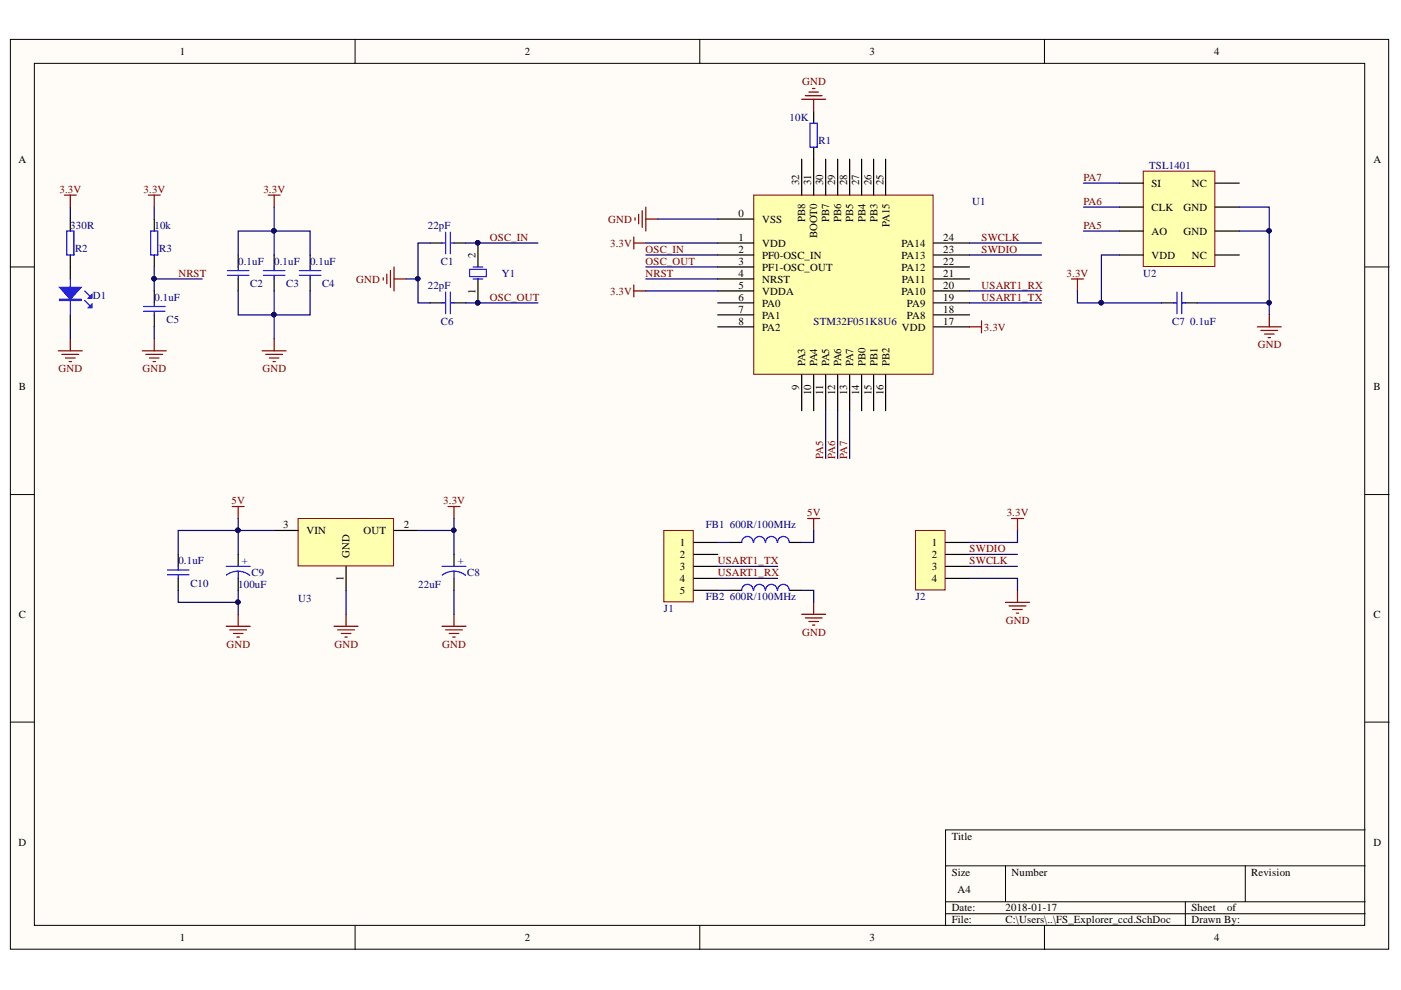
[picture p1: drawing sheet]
<svg xmlns="http://www.w3.org/2000/svg" width="297mm" height="210mm" viewBox="0 0 297 210" stroke-linecap="round" stroke-linejoin="round" font-family="sans-serif">
<defs><g id="words">
<g font-size="2.3">
<text x="38.2" y="11.7">1</text>
<text x="111.2" y="11.7">2</text>
<text x="184.3" y="11.7">3</text>
<text x="257.4" y="11.7">4</text>
<text x="3.9" y="34.5">A</text>
<text x="291.2" y="34.5">A</text>
<text x="169.5" y="39.3" transform="rotate(-90 169.5 39.3)">32</text>
<text x="172" y="39.3" transform="rotate(-90 172 39.3)">31</text>
<text x="174.5" y="39.3" transform="rotate(-90 174.5 39.3)">30</text>
<text x="177.1" y="39.3" transform="rotate(-90 177.1 39.3)">29</text>
<text x="179.6" y="39.3" transform="rotate(-90 179.6 39.3)">28</text>
<text x="182.1" y="39.3" transform="rotate(-90 182.1 39.3)">27</text>
<text x="184.8" y="39.3" transform="rotate(-90 184.8 39.3)">26</text>
<text x="187.3" y="39.3" transform="rotate(-90 187.3 39.3)">25</text>
<text x="244.2" y="39.6">SI</text>
<text x="252.7" y="39.6">NC</text>
<text x="156.6" y="46">0</text>
<text x="161.6" y="47.3">VSS</text>
<text x="170.7" y="47.1" transform="rotate(-90 170.7 47.1)">PB8</text>
<text x="175.8" y="47.1" transform="rotate(-90 175.8 47.1)">PB7</text>
<text x="178.3" y="47.1" transform="rotate(-90 178.3 47.1)">PB6</text>
<text x="180.9" y="47.1" transform="rotate(-90 180.9 47.1)">PB5</text>
<text x="183.5" y="47.1" transform="rotate(-90 183.5 47.1)">PB4</text>
<text x="186" y="47.1" transform="rotate(-90 186 47.1)">PB3</text>
<text x="244.2" y="44.7">CLK</text>
<text x="250.9" y="44.7">GND</text>
<text x="156.6" y="51.1">1</text>
<text x="156.6" y="53.6">2</text>
<text x="161.6" y="52.3">VDD</text>
<text x="173.3" y="50.6" transform="rotate(-90 173.3 50.6)">BOOT0</text>
<text x="188.6" y="48.2" transform="rotate(-90 188.6 48.2)">PA15</text>
<text x="191.1" y="52.3">PA14</text>
<text x="200" y="53.6">23</text>
<text x="200" y="51.1">24</text>
<text x="244.2" y="49.8">AO</text>
<text x="250.9" y="49.8">GND</text>
<text x="100.8" y="54.6" transform="rotate(-90 100.8 54.6)">2</text>
<text x="156.6" y="56.1">3</text>
<text x="156.6" y="58.7">4</text>
<text x="161.6" y="54.9">PF0-OSC_IN</text>
<text x="161.6" y="57.4">PF1-OSC_OUT</text>
<text x="161.6" y="59.9">NRST</text>
<text x="191.1" y="57.4">PA12</text>
<text x="191.1" y="54.9">PA13</text>
<text x="191.2" y="59.9">PA11</text>
<text x="200" y="58.7">21</text>
<text x="200" y="56.1">22</text>
<text x="244.2" y="54.9">VDD</text>
<text x="252.7" y="54.9">NC</text>
<text x="100.8" y="62.3" transform="rotate(-90 100.8 62.3)">1</text>
<text x="156.6" y="61.2">5</text>
<text x="156.6" y="63.7">6</text>
<text x="161.6" y="62.5">VDDA</text>
<text x="161.6" y="65">PA0</text>
<text x="191.1" y="62.5">PA10</text>
<text x="192.3" y="65">PA9</text>
<text x="200" y="63.7">19</text>
<text x="200" y="61.2">20</text>
<text x="156.6" y="66.3">7</text>
<text x="156.6" y="68.8">8</text>
<text x="161.6" y="67.5">PA1</text>
<text x="161.6" y="70.1">PA2</text>
<text x="191.2" y="70.1">VDD</text>
<text x="192.3" y="67.5">PA8</text>
<text x="200" y="68.8">17</text>
<text x="200" y="66.3">18</text>
<text x="170.7" y="77.7" transform="rotate(-90 170.7 77.7)">PA3</text>
<text x="173.3" y="77.7" transform="rotate(-90 173.3 77.7)">PA4</text>
<text x="175.8" y="77.7" transform="rotate(-90 175.8 77.7)">PA5</text>
<text x="178.3" y="77.7" transform="rotate(-90 178.3 77.7)">PA6</text>
<text x="180.9" y="77.7" transform="rotate(-90 180.9 77.7)">PA7</text>
<text x="183.5" y="77.7" transform="rotate(-90 183.5 77.7)">PB0</text>
<text x="186" y="77.7" transform="rotate(-90 186 77.7)">PB1</text>
<text x="188.6" y="77.7" transform="rotate(-90 188.6 77.7)">PB2</text>
<text x="4" y="82.8">B</text>
<text x="169.5" y="82.7" transform="rotate(-90 169.5 82.7)">9</text>
<text x="172" y="83.8" transform="rotate(-90 172 83.8)">10</text>
<text x="174.5" y="83.7" transform="rotate(-90 174.5 83.7)">11</text>
<text x="177.1" y="83.8" transform="rotate(-90 177.1 83.8)">12</text>
<text x="179.6" y="83.8" transform="rotate(-90 179.6 83.8)">13</text>
<text x="182.1" y="83.8" transform="rotate(-90 182.1 83.8)">14</text>
<text x="184.8" y="83.8" transform="rotate(-90 184.8 83.8)">15</text>
<text x="187.3" y="83.8" transform="rotate(-90 187.3 83.8)">16</text>
<text x="291.2" y="82.8">B</text>
<text x="60.1" y="112">3</text>
<text x="65" y="113.3">VIN</text>
<text x="77.1" y="113.3">OUT</text>
<text x="85.6" y="112">2</text>
<text x="74.1" y="118.3" transform="rotate(-90 74.1 118.3)">GND</text>
<text x="144.2" y="115.8">1</text>
<text x="144.2" y="118.3">2</text>
<text x="197.5" y="115.8">1</text>
<text x="197.5" y="118.3">2</text>
<text x="72.8" y="123.2" transform="rotate(-90 72.8 123.2)">1</text>
<text x="144.2" y="120.9">3</text>
<text x="144.2" y="123.4">4</text>
<text x="144.2" y="126">5</text>
<text x="197.5" y="120.9">3</text>
<text x="197.5" y="123.4">4</text>
<text x="4" y="131">C</text>
<text x="291.2" y="131">C</text>
<text x="3.9" y="179.3">D</text>
<text x="201.8" y="178">Title</text>
<text x="291.2" y="179.3">D</text>
<text x="201.8" y="185.6">Size</text>
<text x="214.5" y="185.6">Number</text>
<text x="265.3" y="185.6">Revision</text>
<text x="203" y="189.4">A4</text>
<text x="201.8" y="193.2">Date:</text>
<text x="201.8" y="195.8">File:</text>
<text x="213.2" y="193.2">2018-01-17</text>
<text x="213.2" y="195.8">C:\Users\..\FS_Explorer_ccd.SchDoc</text>
<text x="252.6" y="193.2">Sheet</text>
<text x="252.6" y="195.8">Drawn By:</text>
<text x="260.2" y="193.2">of</text>
<text x="38.2" y="199.6">1</text>
<text x="111.2" y="199.6">2</text>
<text x="184.3" y="199.6">3</text>
<text x="257.4" y="199.6">4</text>
</g>
<g font-size="2.3" fill="#800000">
<text x="170" y="18">GND</text>
<text x="12.6" y="40.8">3.3V</text>
<text x="30.5" y="40.8">3.3V</text>
<text x="55.8" y="40.8">3.3V</text>
<text x="229.7" y="38.3">PA7</text>
<text x="128.9" y="47.3">GND</text>
<text x="229.7" y="43.5">PA6</text>
<text x="103.9" y="51.1">OSC_IN</text>
<text x="129.4" y="52.3">3.3V</text>
<text x="136.9" y="53.6">OSC_IN</text>
<text x="208.1" y="51.1">SWCLK</text>
<text x="208.1" y="53.6">SWDIO</text>
<text x="229.7" y="48.5">PA5</text>
<text x="37.8" y="58.7">NRST</text>
<text x="75.5" y="59.9">GND</text>
<text x="136.9" y="58.7">NRST</text>
<text x="136.9" y="56.1">OSC_OUT</text>
<text x="226.1" y="58.7">3.3V</text>
<text x="103.9" y="63.7">OSC_OUT</text>
<text x="129.4" y="62.5">3.3V</text>
<text x="208.1" y="63.7">USART1_TX</text>
<text x="208.1" y="61.2">USART1_RX</text>
<text x="208.6" y="70.1">3.3V</text>
<text x="266.7" y="73.9">GND</text>
<text x="12.4" y="79">GND</text>
<text x="30.2" y="79">GND</text>
<text x="55.7" y="79">GND</text>
<text x="174.5" y="97.2" transform="rotate(-90 174.5 97.2)">PA5</text>
<text x="177.1" y="97.2" transform="rotate(-90 177.1 97.2)">PA6</text>
<text x="179.6" y="97.2" transform="rotate(-90 179.6 97.2)">PA7</text>
<text x="49.1" y="106.9">5V</text>
<text x="94" y="106.9">3.3V</text>
<text x="171.1" y="109.5">5V</text>
<text x="213.4" y="109.5">3.3V</text>
<text x="152.2" y="119.6">USART1_TX</text>
<text x="205.6" y="119.6">SWCLK</text>
<text x="205.6" y="117.1">SWDIO</text>
<text x="152.2" y="122.1">USART1_RX</text>
<text x="48.1" y="137.4">GND</text>
<text x="70.9" y="137.4">GND</text>
<text x="93.7" y="137.4">GND</text>
<text x="170" y="134.8">GND</text>
<text x="213.3" y="132.3">GND</text>
</g>
<g font-size="2.3" fill="#000080">
<text x="167.4" y="25.6">10K</text>
<text x="173.5" y="30.4">R1</text>
<text x="243.6" y="35.8">TSL1401</text>
<text x="206.1" y="43.5">U1</text>
<text x="14.9" y="48.5">330R</text>
<text x="15.9" y="53.3">R2</text>
<text x="32.7" y="48.5">10k</text>
<text x="33.8" y="53.3">R3</text>
<text x="90.7" y="48.5">22pF</text>
<text x="50.5" y="56.1">0.1uF</text>
<text x="58.1" y="56.1">0.1uF</text>
<text x="65.7" y="56.1">0.1uF</text>
<text x="93.5" y="56.1">C1</text>
<text x="106.4" y="58.7">Y1</text>
<text x="242.4" y="58.7">U2</text>
<text x="19.7" y="63.5">D1</text>
<text x="32.7" y="63.7">0.1uF</text>
<text x="53" y="61">C2</text>
<text x="60.7" y="61">C3</text>
<text x="68.3" y="61">C4</text>
<text x="90.7" y="61.2">22pF</text>
<text x="35.3" y="68.6">C5</text>
<text x="93.5" y="68.8">C6</text>
<text x="172.5" y="68.8">STM32F051K8U6</text>
<text x="248.6" y="68.8">C7</text>
<text x="252.4" y="68.8">0.1uF</text>
<text x="149.7" y="112">FB1</text>
<text x="154.7" y="112">600R/100MHz</text>
<text x="37.8" y="119.6">0.1uF</text>
<text x="51.3" y="119.6">+</text>
<text x="97" y="119.6">+</text>
<text x="40.4" y="124.4">C10</text>
<text x="50.5" y="124.7">100uF</text>
<text x="53.3" y="122.1">C9</text>
<text x="88.7" y="124.7">22uF</text>
<text x="99.1" y="122.1">C8</text>
<text x="63.2" y="127.7">U3</text>
<text x="140.8" y="129.8">J1</text>
<text x="149.7" y="127.2">FB2</text>
<text x="154.7" y="127.2">600R/100MHz</text>
<text x="194.2" y="127.2">J2</text>
</g>
</g></defs>
<g fill="#fffcf8" stroke="#000" stroke-width=".21">
<path d="M2.2 8.4h292.2v192.9h-292.2z"/>
<path d="M7.3 13.4h282v182.8h-282z"/>
</g>
<g fill="none" stroke="#000" stroke-width=".21">
<path d="M75.3 8.4v5M148.4 8.4v5M221.4 8.4v5M2.2 56.6h5.1M289.4 56.6h5.1M2.2 104.9h5.1M289.4 104.9h5.1M2.2 153.1h5.1M289.4 153.1h5.1M289.4 176h-88.9v20.3M75.3 196.3v5.1M148.4 196.3v5.1"/>
<path d="M200.5 183.6h88.9M200.5 191.2h88.9M200.5 193.7h88.9M213.2 183.6v7.6M221.4 196.3v5.1M251.3 191.2v5.1M264 183.6v7.6"/>
</g>
<path d="M159.8 41.4h38v38h-38z" fill="#ffffb0" stroke="#800000" stroke-width=".21"/>
<g fill="none" stroke="#000" stroke-width=".25">
<path d="M170 33.7v7.7M172.5 33.7v7.7M175.1 33.7v7.7M177.6 33.7v7.7M180.1 33.7v7.7M182.7 33.7v7.7M185.2 33.7v7.7M187.8 33.7v7.7M14.9 56.6v2.5M32.7 46.4v2.6M32.7 54.1v2.5M101.3 51.5v5.1"/>
<path d="M101.3 59.1v5.1M152.2 51.5h7.6M152.2 54.1h7.6M152.2 56.6h7.6M152.2 59.1h7.6M152.2 46.4h7.6M197.9 51.5h7.7M197.9 54.1h7.7M197.9 56.6h7.7M197.9 59.1h7.7M14.9 66.8v2.5M32.7 61.7v2.5"/>
<path d="M32.7 66.8v2.5M152.2 61.7h7.6M152.2 64.2h7.6M152.2 66.8h7.6M152.2 69.3h7.6M170 79.5v7.6M172.5 79.5v7.6M175.1 79.5v7.6M177.6 79.5v7.6M180.1 79.5v7.6M182.7 79.5v7.6M185.2 79.5v7.6"/>
<path d="M187.8 79.5v7.6M197.9 61.7h7.7M197.9 64.2h7.7M197.9 66.8h7.7M197.9 69.3h7.7"/>
</g>
<g fill="#000080" stroke="#000080" stroke-width=".21">
<circle cx="101.3" cy="64.2" r=".47"/>
<circle cx="101.3" cy="51.5" r=".46"/>
</g>
<path d="M14.9 59.1v7.7M31.9 49h1.6v5.1h-1.6zM99.6 57.1h3.5v1.5h-3.5zM100.3 56.6h2.1M100.3 59.1h2.1M18 63.7l1 1M18 61.7l1 1M30.4 66h4.6M30.4 65h4.6M32.7 64.2v.8M32.7 66v.8" fill="none" stroke="#00f" stroke-width=".25"/>
<path d="M12.6 60.9h4.6l-2.3 2.6z" fill="#00f"/>
<path d="M12.6 60.9h4.6l-2.3 2.6zM12.6 63.5h4.6v.2h-4.6zM12.6 63.6h4.6" fill="none" stroke="#00f" stroke-width=".25"/>
<path d="M18.7 65.2l.8-.7v.7z" fill="#00f"/>
<path d="M18.7 65.2l.8-.7v.7z" fill="none" stroke="#00f" stroke-width=".25"/>
<path d="M18.7 63.2l.8-.8v.8z" fill="#00f"/>
<g fill="none" stroke="#00f" stroke-width=".25">
<path d="M171.8 26.1h1.5v5.1h-1.5zM14.1 49h1.6v5.1h-1.6zM48.2 58.4h4.6M48.2 57.4h4.6M50.5 56.6v.8M50.5 58.4v.7M55.8 58.4h4.6M55.8 57.4h4.6M58.1 56.6v.8M58.1 58.4v.7M63.5 58.4h4.5M63.5 57.4h4.5"/>
<path d="M65.7 56.6v.8M65.7 58.4v.7M93.7 51.5h.8M94.5 49.2v4.6M95.5 51.5h.8M95.5 49.2v4.6M18.7 63.2l.8-.8v.8zM93.7 64.2h.8M94.5 61.9v4.6M95.5 61.9v4.6M95.5 64.2h.8M248.8 64.2h.7"/>
<path d="M249.5 61.9v4.6M250.6 64.2h.7M250.6 61.9v4.6"/>
</g>
<g fill="none" stroke="#800000" stroke-width=".25">
<path d="M171.5 19.5h2M172.3 18.8h.5M170 21.1h5.1M170.7 20.3h3.6M172.5 21.1v2.5M13.6 41.4h2.6M14.9 41.4v2.5M31.4 41.4h2.6M32.7 41.4v2.5M56.9 41.4h2.5M58.1 41.4v2.5M81.3 58.9v.5"/>
<path d="M82 58.1v2.1M82.8 57.4v3.5M83.5 56.6v5.1M83.5 59.1h2.6M134.4 50.3v2.5M134.4 51.5h2.5M134.6 46.2v.5M135.4 45.4v2.1M136.2 44.7v3.5M136.9 43.9v5.1M136.9 46.4h2.6M227.2 59.1h2.5"/>
<path d="M228.4 59.1v2.6M12.4 74.4h5.1M13.1 75.1h3.6M13.9 75.9h2M14.7 76.7h.5M14.9 71.8v2.6M30.2 74.4h5M30.9 75.1h3.6M31.7 75.9h2M32.4 76.7h.6M32.7 71.8v2.6M55.6 74.4h5.1"/>
<path d="M56.3 75.1h3.6M57.1 75.9h2M57.9 76.7h.5M58.1 71.8v2.6M134.4 60.4v2.6M134.4 61.7h2.5M205.6 69.3h2.5M208.1 68v2.6M266.6 69.3h5.1M267.3 70.1h3.6M268.1 70.8h2M268.9 71.6h.5"/>
<path d="M269.1 66.8v2.5"/>
</g>
<g fill="none" stroke="#000" stroke-width=".25">
<path d="M172.5 23.6v2.5M172.5 31.2v2.5M14.9 46.4v2.6M14.9 54.1v2.5M50.5 54.1v2.5M50.5 59.1v2.6M58.1 54.1v2.5M58.1 59.1v2.6M65.7 54.1v2.5M65.7 59.1v2.6M91.2 51.5h2.5M96.3 51.5h2.5"/>
<path d="M91.2 64.2h2.5M96.3 64.2h2.5M246.2 64.2h2.6M251.3 64.2h2.6"/>
</g>
<path d="M242.4 36.3h15.2v20.2h-15.2z" fill="#ffffb0" stroke="#800000" stroke-width=".21"/>
<path d="M237.3 38.8h5.1M257.7 38.8h5.1M237.3 43.9h5.1M237.3 49h5.1M237.3 54.1h5.1M257.7 43.9h5.1M257.7 49h5.1M257.7 54.1h5.1" fill="none" stroke="#000" stroke-width=".25"/>
<path d="M140.7 112.5h6.3v15.1h-6.3z" fill="#ffffb0" stroke="#800000" stroke-width=".21"/>
<path d="M147.1 115h5.1M147.1 117.6h5.1M147.1 120.1h5.1M147.1 122.6h5.1M147.1 125.2h5.1" fill="none" stroke="#000" stroke-width=".25"/>
<path d="M171.2 109.9h2.6M172.5 109.9v2.6M170 130.2h5.1M170.7 131h3.6M171.5 131.8h2M172.3 132.5h.5M172.5 127.7v2.5" fill="none" stroke="#800000" stroke-width=".25"/>
<path d="M63.2 109.9h20.2v10.1h-20.2z" fill="#ffffb0" stroke="#800000" stroke-width=".21"/>
<path d="M58.1 112.5h5.1M83.5 112.5h5.1M96.3 117.6v2.5M73.4 120.1v5.1M96.3 122.6v2.6" fill="none" stroke="#000" stroke-width=".25"/>
<g fill="none" stroke="#800000" stroke-width=".25">
<path d="M49.2 107.4h2.6M50.5 107.4v2.5M95 107.4h2.5M96.3 107.4v2.5M48 132.8h5M48.7 133.6h3.6M49.5 134.3h2M50.2 135.1h.6M50.5 130.2v2.6M70.8 132.8h5.1M71.6 133.6h3.6M72.4 134.3h2"/>
<path d="M73.1 135.1h.5M73.4 130.2v2.6M93.7 132.8h5.1M94.5 133.6h3.5M95.2 134.3h2.1M96 135.1h.5M96.3 130.2v2.6"/>
</g>
<path d="M93.7 120.1h5.1M96.3 120.1h.1M96.3 121.1l1 .2 1.4 .7M96.3 121.1l-1.6 .3-.9 .5M96.3 121.1v1.5" fill="none" stroke="#00f" stroke-width=".25"/>
<path d="M194.1 112.5h6.3v12.6h-6.3z" fill="#ffffb0" stroke="#800000" stroke-width=".21"/>
<path d="M37.8 117.6v2.5M50.5 117.6v2.5M154.7 115h2.6M167.4 115h2.6M200.5 115h5.1M200.5 117.6h5.1M37.8 122.6v2.6M50.5 122.6v2.6M154.7 125.2h2.6M167.4 125.2h2.6M200.5 120.1h5.1M200.5 122.6h5.1" fill="none" stroke="#000" stroke-width=".25"/>
<path d="M214.5 109.9h2.5M215.7 109.9v2.6M213.2 127.7h5.1M213.9 128.5h3.6M214.7 129.2h2M215.5 130h.5M215.7 125.2v2.5" fill="none" stroke="#800000" stroke-width=".25"/>
<g fill="none" stroke="#00f" stroke-width=".25">
<path d="M159.7 115a1.22 1.22 0 0 0-1.2-1.3 1.22 1.22 0 0 0-1.2 1.3M162.2 115a1.22 1.22 0 0 0-1.2-1.3 1.22 1.22 0 0 0-1.2 1.3M164.8 115a1.23 1.23 0 0 0-1.2-1.3 1.23 1.23 0 0 0-1.3 1.3M167.3 115a1.23 1.23 0 0 0-1.2-1.3 1.23 1.23 0 0 0-1.2 1.3M35.5 121.9h4.6M35.5 120.9h4.6M37.8 120.1v.8M37.8 121.9v.7M48 120.1h5M50.5 120.1h.1M50.5 121.1l1 .2 1.5 .7M50.5 121.1l-1.1 .1-1.4 .7"/>
<path d="M50.5 121.1v1.5M159.7 125.2a1.22 1.22 0 0 0-1.2-1.3 1.22 1.22 0 0 0-1.2 1.3M162.2 125.2a1.22 1.22 0 0 0-1.2-1.3 1.22 1.22 0 0 0-1.2 1.3M164.8 125.2a1.23 1.23 0 0 0-1.2-1.3 1.23 1.23 0 0 0-1.3 1.3M167.3 125.2a1.23 1.23 0 0 0-1.2-1.3 1.23 1.23 0 0 0-1.2 1.3"/>
</g>
<g fill="none" stroke="#000080" stroke-width=".25">
<path d="M229.7 38.8h7.6M14.9 43.9v2.5M32.7 59.1h10.2M32.7 43.9v2.5M32.7 56.6v5.1M50.5 54.1v-5.1h15.2v5.1M58.1 43.9v10.2M88.6 59.1v5.1h2.6M91.2 51.5h-2.6v7.6h-2.5M98.8 51.5h15.2M136.9 59.1h15.3M136.9 54.1h15.3"/>
<path d="M136.9 51.5h15.3M136.9 56.6h15.3M139.5 46.4h12.7M205.6 54.1h15.2M205.6 51.5h15.2M229.7 49h7.6M229.7 43.9h7.6M237.3 54.1h-3.8v10.1h12.7M262.8 43.9h6.3v20.3h-15.2M262.8 49h6.3M14.9 69.3v2.5M32.7 69.3v2.5"/>
<path d="M50.5 61.7v5.1h15.2v-5.1M58.1 61.7v10.1M98.8 64.2h15.2M136.9 61.7h15.3M205.6 64.2h15.2M205.6 61.7h15.2M228.4 61.7v2.5h5.1M269.1 64.2v2.6M175.1 87.1v10.1M177.6 87.1v10.1M180.1 87.1v10.1M50.5 109.9v7.7"/>
<path d="M58.1 112.5h-20.3v5.1M96.3 109.9v2.6h-7.7M96.3 112.5v5.1M152.2 115h2.5M172.5 112.5v2.5h-2.5M205.6 117.6h10.1M215.7 112.5v2.5h-10.1M37.8 125.2v2.5h12.7v-2.5M50.5 127.7v2.5M73.4 125.2v5M96.3 125.2v5M152.2 122.6h12.7"/>
<path d="M152.2 120.1h12.7M152.2 125.2h2.5M170 125.2h2.5v2.5M205.6 122.6h10.1v2.6M205.6 120.1h10.1"/>
</g>
<g fill="#000080" stroke="#000080" stroke-width=".21">
<circle cx="88.6" cy="59.1" r=".46"/>
<circle cx="101.3" cy="51.5" r=".46"/>
<circle cx="101.3" cy="64.2" r=".47"/>
<circle cx="32.7" cy="59.1" r=".46"/>
<circle cx="58.1" cy="66.7" r=".46"/>
<circle cx="58.1" cy="48.9" r=".46"/>
<circle cx="233.5" cy="64.2" r=".47"/>
<circle cx="269.1" cy="48.9" r=".46"/>
<circle cx="269.1" cy="64.2" r=".46"/>
<circle cx="96.2" cy="112.4" r=".46"/>
<circle cx="50.4" cy="112.4" r=".46"/>
<circle cx="50.4" cy="127.7" r=".46"/>
</g>
<use href="#words"/>
</svg>
